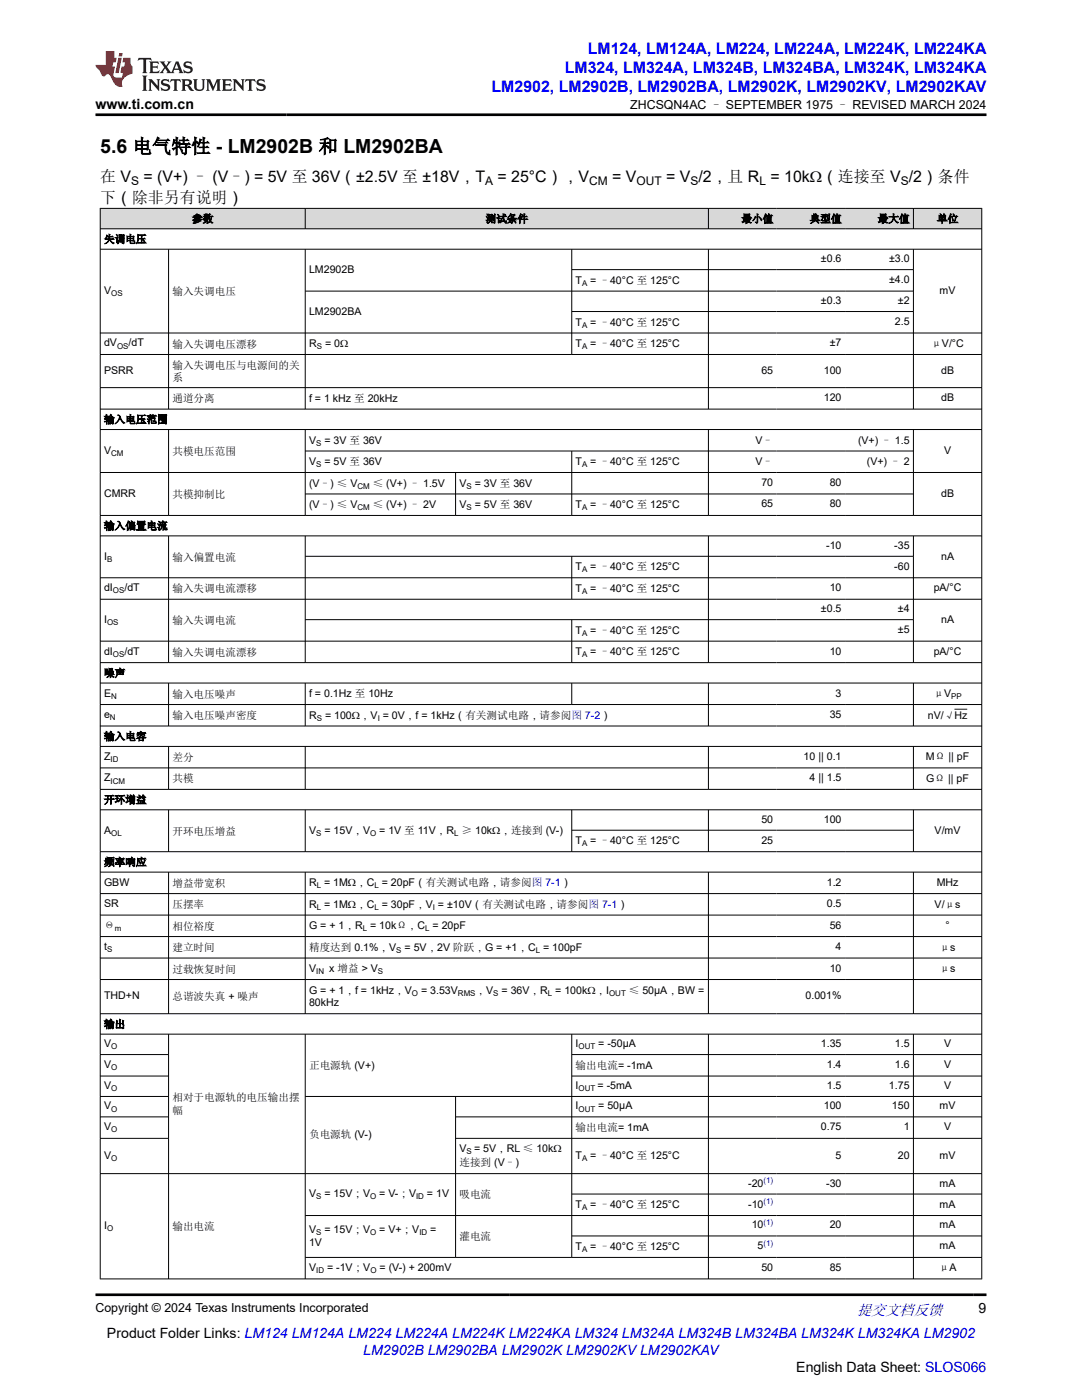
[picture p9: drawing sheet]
<svg xmlns="http://www.w3.org/2000/svg" width="216mm" height="279mm" viewBox="0 0 216 279" stroke-linecap="round" stroke-linejoin="round" font-family="sans-serif">
<defs><g id="words">
<text font-size="3.9" x="20" y="30.5">5.6 电气特性 - LM2902B 和 LM2902BA</text>
<g font-size="3.2" fill="#00f">
<text x="117.3" y="10.7">LM124, LM124A, LM224, LM224A, LM224K, LM224KA</text>
<text x="112.7" y="14.5">LM324, LM324A, LM324B, LM324BA, LM324K, LM324KA</text>
<text x="98.1" y="18.3">LM2902, LM2902B, LM2902BA, LM2902K, LM2902KV, LM2902KAV</text>
</g>
<g font-size="3.2">
<text x="20" y="40.4">下（除非另有说明）</text>
<text x="20" y="36.3">在 V</text>
<text x="28.6" y="36.3">= (V+) – (V–) = 5V 至 36V（±2.5V 至 ±18V，T</text>
<text x="99.3" y="36.3">= 25°C），V</text>
<text x="122.2" y="36.3">= V</text>
<text x="132.9" y="36.3">= V /2，且 R = 10kΩ（连接至 V /2）条件</text>
</g>
<text font-size="3" fill="#00f" x="171" y="262.4">提交文档反馈</text>
<g font-size="2.8">
<text x="19" y="21.7">www.ti.com.cn</text>
<text x="195.3" y="262.1">9</text>
<text x="21.4" y="266.9">Product Folder Links: LM124 LM124A LM224 LM224A LM224K LM224KA LM324 LM324A LM324B LM324BA LM324K LM324KA LM2902</text>
<text x="158.9" y="273.7">English Data Sheet: SLOS066</text>
</g>
<text font-size="2.8" fill="#00f" x="72.5" y="270.3">LM2902B LM2902BA LM2902K LM2902KV LM2902KAV</text>
<g font-size="2.5">
<text x="125.8" y="21.8">ZHCSQN4AC – SEPTEMBER 1975 – REVISED MARCH 2024</text>
<text x="19" y="261.8">Copyright © 2024 Texas Instruments Incorporated</text>
</g>
<g font-size="2.4">
<text x="26.2" y="36.9">S</text>
<text x="96.8" y="36.9">A</text>
<text x="117.6" y="36.9">CM</text>
<text x="127" y="36.9">OUT</text>
<text x="137.8" y="36.9">S</text>
<text x="151.5" y="36.9">L</text>
<text x="179.7" y="36.9">S</text>
</g>
<g font-size="2.1">
<text x="38.3" y="44.4">参数</text>
<text x="96.9" y="44.4">测试条件</text>
<text x="147.9" y="44.4">最小值</text>
<text x="161.6" y="44.4">典型值</text>
<text x="175.1" y="44.4">最大值</text>
<text x="187" y="44.4">单位</text>
<text x="20.8" y="48.5">失调电压</text>
<text x="163.8" y="52.3">±0.6</text>
<text x="177.4" y="52.3">±3.0</text>
<text x="20.8" y="58.6">V</text>
<text x="34.4" y="58.9">输入失调电压</text>
<text x="61.7" y="54.5">LM2902B</text>
<text x="114.9" y="56.6">T</text>
<text x="117.8" y="56.6">= –40°C 至 125°C</text>
<text x="177.4" y="56.5">±4.0</text>
<text x="187.5" y="58.6">mV</text>
<text x="61.7" y="62.8">LM2902BA</text>
<text x="114.9" y="65">T</text>
<text x="117.8" y="65">= –40°C 至 125°C</text>
<text x="163.8" y="60.7">±0.3</text>
<text x="178.6" y="64.9">2.5</text>
<text x="179.2" y="60.7">±2</text>
<text x="20.8" y="69.2">dV</text>
<text x="25.7" y="69.2">/dT</text>
<text x="34.4" y="69.4">输入失调电压漂移</text>
<text x="61.7" y="69.3">R</text>
<text x="64.9" y="69.3">= 0Ω</text>
<text x="114.9" y="69.3">T</text>
<text x="117.8" y="69.3">= –40°C 至 125°C</text>
<text x="165.6" y="69.2">±7</text>
<text x="185.8" y="69.3">μV/°C</text>
<text x="20.8" y="74.6">PSRR</text>
<text x="34.4" y="73.5">输入失调电压与电源间的关</text>
<text x="34.4" y="76.1">系</text>
<text x="151.9" y="74.6">65</text>
<text x="164.4" y="74.6">100</text>
<text x="187.8" y="74.6">dB</text>
<text x="34.4" y="80.3">通道分离</text>
<text x="61.7" y="80.2">f = 1 kHz 至 20kHz</text>
<text x="164.4" y="80.1">120</text>
<text x="187.8" y="80.1">dB</text>
<text x="20.8" y="84.4">输入电压范围</text>
<text x="61.7" y="88.5">V</text>
<text x="64.7" y="88.5">= 3V 至 36V</text>
<text x="150.8" y="88.5">V–</text>
<text x="171.2" y="88.5">(V+) – 1.5</text>
<text x="20.8" y="90.6">V</text>
<text x="34.4" y="90.8">共模电压范围</text>
<text x="61.7" y="92.8">V</text>
<text x="64.7" y="92.8">= 5V 至 36V</text>
<text x="114.9" y="92.8">T</text>
<text x="117.8" y="92.8">= –40°C 至 125°C</text>
<text x="150.8" y="92.8">V–</text>
<text x="173" y="92.8">(V+) – 2</text>
<text x="188.4" y="90.6">V</text>
<text x="20.8" y="99.1">CMRR</text>
<text x="34.4" y="99.3">共模抑制比</text>
<text x="61.7" y="97.1">(V–) ≤ V</text>
<text x="61.7" y="101.4">(V–) ≤ V</text>
<text x="74.4" y="97.1">≤ (V+) – 1.5V</text>
<text x="74.4" y="101.4">≤ (V+) – 2V</text>
<text x="91.7" y="97.1">V</text>
<text x="91.7" y="101.4">V</text>
<text x="94.7" y="97.1">= 3V 至 36V</text>
<text x="94.7" y="101.4">= 5V 至 36V</text>
<text x="114.9" y="101.4">T</text>
<text x="117.8" y="101.4">= –40°C 至 125°C</text>
<text x="151.9" y="97">70</text>
<text x="151.9" y="101.3">65</text>
<text x="165.6" y="97">80</text>
<text x="165.6" y="101.3">80</text>
<text x="187.8" y="99.1">dB</text>
<text x="20.8" y="105.7">输入偏置电流</text>
<text x="20.8" y="111.7">I</text>
<text x="34.4" y="111.9">输入偏置电流</text>
<text x="114.9" y="113.8">T</text>
<text x="117.8" y="113.8">= –40°C 至 125°C</text>
<text x="164.9" y="109.5">-10</text>
<text x="178.4" y="109.5">-35</text>
<text x="178.4" y="113.7">-60</text>
<text x="187.8" y="111.7">nA</text>
<text x="20.8" y="118">dI</text>
<text x="24.8" y="118">/dT</text>
<text x="34.4" y="118.2">输入失调电流漂移</text>
<text x="114.9" y="118.1">T</text>
<text x="117.8" y="118.1">= –40°C 至 125°C</text>
<text x="165.6" y="118">10</text>
<text x="186.3" y="118">pA/°C</text>
<text x="20.8" y="124.3">I</text>
<text x="34.4" y="124.5">输入失调电流</text>
<text x="163.8" y="122.2">±0.5</text>
<text x="179.2" y="122.2">±4</text>
<text x="187.8" y="124.3">nA</text>
<text x="20.8" y="130.6">dI</text>
<text x="24.8" y="130.6">/dT</text>
<text x="34.4" y="130.9">输入失调电流漂移</text>
<text x="114.9" y="126.5">T</text>
<text x="114.9" y="130.8">T</text>
<text x="117.8" y="126.5">= –40°C 至 125°C</text>
<text x="117.8" y="130.8">= –40°C 至 125°C</text>
<text x="165.6" y="130.6">10</text>
<text x="179.2" y="126.4">±5</text>
<text x="186.3" y="130.6">pA/°C</text>
<text x="20.8" y="135">噪声</text>
<text x="20.8" y="139">E</text>
<text x="20.8" y="143.3">e</text>
<text x="34.4" y="139.2">输入电压噪声</text>
<text x="34.4" y="143.5">输入电压噪声密度</text>
<text x="61.7" y="139.1">f = 0.1Hz 至 10Hz</text>
<text x="61.7" y="143.4">R</text>
<text x="64.9" y="143.4">= 100Ω，V = 0V，f = 1kHz（有关测试电路，请参阅图 7-2）</text>
<text x="165.6" y="143.3">35</text>
<text x="166.7" y="139">3</text>
<text x="185.1" y="143.4">nV/√Hz</text>
<text x="186.3" y="139.1">μV</text>
<text x="20.8" y="147.7">输入电容</text>
<text x="20.8" y="151.7">Z</text>
<text x="20.8" y="155.9">Z</text>
<text x="34.4" y="151.9">差分</text>
<text x="160.4" y="151.7">10 || 0.1</text>
<text x="161.5" y="155.9">4 || 1.5</text>
<text x="184.8" y="151.8">MΩ || pF</text>
<text x="20.8" y="160.3">开环增益</text>
<text x="34.4" y="156.2">共模</text>
<text x="184.8" y="156.1">GΩ || pF</text>
<text x="20.8" y="166.3">A</text>
<text x="34.4" y="166.6">开环电压增益</text>
<text x="61.7" y="166.4">V</text>
<text x="64.7" y="166.4">= 15V，V</text>
<text x="75.7" y="166.4">= 1V 至 11V，R ≥ 10kΩ，连接到 (V-)</text>
<text x="151.9" y="164.2">50</text>
<text x="164.4" y="164.2">100</text>
<text x="186.5" y="166.3">V/mV</text>
<text x="20.8" y="172.8">频率响应</text>
<text x="114.9" y="168.5">T</text>
<text x="117.8" y="168.5">= –40°C 至 125°C</text>
<text x="151.9" y="168.4">25</text>
<text x="20.8" y="176.7">GBW</text>
<text x="34.4" y="177">增益带宽积</text>
<text x="61.7" y="176.8">R = 1MΩ，C = 20pF（有关测试电路，请参阅图 7-1）</text>
<text x="165" y="176.7">1.2</text>
<text x="186.9" y="176.7">MHz</text>
<text x="20.8" y="181">SR</text>
<text x="20.8" y="185.4">Θ</text>
<text x="34.4" y="181.2">压摆率</text>
<text x="34.4" y="185.5">相位裕度</text>
<text x="61.7" y="181.1">R = 1MΩ，C = 30pF，V = ±10V（有关测试电路，请参阅图 7-1）</text>
<text x="61.7" y="185.4">G = + 1，R = 10kΩ，C = 20pF</text>
<text x="165" y="181">0.5</text>
<text x="165.6" y="185.3">56</text>
<text x="186.5" y="181.1">V/μs</text>
<text x="188.7" y="185.3">°</text>
<text x="20.8" y="189.6">t</text>
<text x="34.4" y="189.8">建立时间</text>
<text x="61.7" y="189.7">精度达到 0.1%，V</text>
<text x="80.7" y="189.7">= 5V，2V 阶跃，G = +1，C = 100pF</text>
<text x="166.7" y="189.6">4</text>
<text x="187.5" y="189.7">μs</text>
<text x="34.4" y="194.1">过载恢复时间</text>
<text x="61.7" y="194">V</text>
<text x="65.7" y="194">x 增益 &gt; V</text>
<text x="165.6" y="193.9">10</text>
<text x="187.5" y="194">μs</text>
<text x="20.8" y="199.4">THD+N</text>
<text x="34.4" y="199.6">总谐波失真 + 噪声</text>
<text x="61.7" y="198.3">G = + 1，f = 1kHz，V</text>
<text x="61.7" y="200.8">80kHz</text>
<text x="84" y="198.3">= 3.53V</text>
<text x="94.9" y="198.3">，V</text>
<text x="100.1" y="198.3">= 36V，R = 100kΩ，I</text>
<text x="125.5" y="198.3">≤ 50µA，BW =</text>
<text x="160.7" y="199.4">0.001%</text>
<text x="20.8" y="205.1">输出</text>
<text x="20.8" y="209">V</text>
<text x="114.9" y="209">I</text>
<text x="119.4" y="209">= -50µA</text>
<text x="163.8" y="209">1.35</text>
<text x="178.6" y="209">1.5</text>
<text x="188.4" y="209">V</text>
<text x="20.8" y="213.2">V</text>
<text x="61.7" y="213.3">正电源轨 (V+)</text>
<text x="114.9" y="213.3">输出电流= -1mA</text>
<text x="165" y="213.2">1.4</text>
<text x="178.6" y="213.2">1.6</text>
<text x="188.4" y="213.2">V</text>
<text x="20.8" y="217.3">V</text>
<text x="20.8" y="221.4">V</text>
<text x="34.4" y="219.8">相对于电源轨的电压输出摆</text>
<text x="114.9" y="217.3">I</text>
<text x="114.9" y="221.4">I</text>
<text x="119.2" y="217.3">= -5mA</text>
<text x="119.4" y="221.4">= 50µA</text>
<text x="164.4" y="221.4">100</text>
<text x="165" y="217.3">1.5</text>
<text x="177.4" y="217.3">1.75</text>
<text x="178" y="221.4">150</text>
<text x="187.5" y="221.4">mV</text>
<text x="188.4" y="217.3">V</text>
<text x="20.8" y="225.6">V</text>
<text x="34.4" y="222.3">幅</text>
<text x="61.7" y="227.2">负电源轨 (V-)</text>
<text x="114.9" y="225.7">输出电流= 1mA</text>
<text x="163.8" y="225.6">0.75</text>
<text x="180.3" y="225.6">1</text>
<text x="188.4" y="225.6">V</text>
<text x="20.8" y="231.3">V</text>
<text x="91.7" y="230">V</text>
<text x="91.7" y="232.7">连接到 (V–)</text>
<text x="94.6" y="230">= 5V，RL ≤ 10kΩ</text>
<text x="114.9" y="231.4">T</text>
<text x="117.8" y="231.4">= –40°C 至 125°C</text>
<text x="166.7" y="231.3">5</text>
<text x="179.1" y="231.3">20</text>
<text x="187.5" y="231.3">mV</text>
<text x="61.7" y="239">V</text>
<text x="64.7" y="239">= 15V；V</text>
<text x="75.7" y="239">= V-；V</text>
<text x="85.2" y="239">= 1V</text>
<text x="91.7" y="239.2">吸电流</text>
<text x="149.3" y="236.8">-20</text>
<text x="164.9" y="236.8">-30</text>
<text x="187.5" y="236.8">mA</text>
<text x="20.8" y="245.3">I</text>
<text x="34.4" y="245.5">输出电流</text>
<text x="114.9" y="241.1">T</text>
<text x="117.8" y="241.1">= –40°C 至 125°C</text>
<text x="149.3" y="241">-10</text>
<text x="150" y="245.2">10</text>
<text x="165.6" y="245.2">20</text>
<text x="187.5" y="241">mA</text>
<text x="187.5" y="245.2">mA</text>
<text x="61.7" y="246">V</text>
<text x="61.7" y="248.6">1V</text>
<text x="64.7" y="246">= 15V；V</text>
<text x="75.7" y="246">= V+；V</text>
<text x="85.9" y="246">=</text>
<text x="91.7" y="247.5">灌电流</text>
<text x="114.9" y="249.5">T</text>
<text x="117.8" y="249.5">= –40°C 至 125°C</text>
<text x="151.2" y="249.4">5</text>
<text x="187.5" y="249.4">mA</text>
<text x="61.7" y="253.6">V</text>
<text x="65.3" y="253.6">= -1V；V</text>
<text x="75.7" y="253.6">= (V-) + 200mV</text>
<text x="151.9" y="253.6">50</text>
<text x="165.6" y="253.6">85</text>
<text x="187.3" y="253.7">μA</text>
</g>
<g font-size="1.6">
<text x="22.2" y="59.1">OS</text>
<text x="116.1" y="57">A</text>
<text x="116.1" y="65.4">A</text>
<text x="23.4" y="69.6">OS</text>
<text x="63.2" y="69.7">S</text>
<text x="116.1" y="69.7">A</text>
<text x="63.1" y="88.9">S</text>
<text x="22.2" y="91">CM</text>
<text x="63.1" y="93.2">S</text>
<text x="116.1" y="93.2">A</text>
<text x="71.3" y="97.5">CM</text>
<text x="71.3" y="101.8">CM</text>
<text x="93.1" y="97.5">S</text>
<text x="93.1" y="101.8">S</text>
<text x="116.1" y="101.8">A</text>
<text x="21.4" y="112.1">B</text>
<text x="22.5" y="118.4">OS</text>
<text x="116.1" y="114.2">A</text>
<text x="116.1" y="118.5">A</text>
<text x="21.4" y="124.7">OS</text>
<text x="22.5" y="131.1">OS</text>
<text x="116.1" y="126.9">A</text>
<text x="116.1" y="131.2">A</text>
<text x="21.9" y="143.7">N</text>
<text x="22.2" y="139.4">N</text>
<text x="63.2" y="143.8">S</text>
<text x="75.4" y="143.8">I</text>
<text x="189.8" y="139.5">PP</text>
<text x="22.1" y="152.1">ID</text>
<text x="22.1" y="156.4">ICM</text>
<text x="22.2" y="166.8">OL</text>
<text x="63.1" y="166.9">S</text>
<text x="73.9" y="166.9">O</text>
<text x="90.6" y="166.9">L</text>
<text x="116.1" y="168.9">A</text>
<text x="63.2" y="177.3">L</text>
<text x="74.7" y="177.3">L</text>
<text x="22.9" y="185.8">m</text>
<text x="63.2" y="181.6">L</text>
<text x="72.4" y="185.8">L</text>
<text x="74.7" y="181.6">L</text>
<text x="84.8" y="185.8">L</text>
<text x="86.4" y="181.6">I</text>
<text x="21.4" y="190">S</text>
<text x="79.1" y="190.1">S</text>
<text x="106.9" y="190.1">L</text>
<text x="63.1" y="194.4">IN</text>
<text x="75.4" y="194.4">S</text>
<text x="82.2" y="198.7">O</text>
<text x="91.4" y="198.7">RMS</text>
<text x="98.4" y="198.7">S</text>
<text x="109.3" y="198.7">L</text>
<text x="121.5" y="198.7">OUT</text>
<text x="22.2" y="209.4">O</text>
<text x="115.4" y="209.4">OUT</text>
<text x="22.2" y="213.6">O</text>
<text x="22.2" y="217.8">O</text>
<text x="22.2" y="221.8">O</text>
<text x="115.4" y="217.8">OUT</text>
<text x="115.4" y="221.8">OUT</text>
<text x="22.2" y="226">O</text>
<text x="22.2" y="231.7">O</text>
<text x="93.1" y="230.4">S</text>
<text x="116.1" y="231.8">A</text>
<text x="63.1" y="239.4">S</text>
<text x="73.9" y="239.4">O</text>
<text x="83" y="239.4">ID</text>
<text x="21.4" y="245.7">O</text>
<text x="116.1" y="241.5">A</text>
<text x="63.1" y="246.5">S</text>
<text x="73.9" y="246.5">O</text>
<text x="83.7" y="246.5">ID</text>
<text x="116.1" y="249.9">A</text>
<text x="63.1" y="254.1">ID</text>
<text x="73.9" y="254.1">O</text>
</g>
<g font-size="1.6" fill="#00f">
<text x="152.3" y="236.1">(1)</text>
<text x="152.3" y="240.3">(1)</text>
<text x="152.3" y="244.5">(1)</text>
<text x="152.3" y="248.6">(1)</text>
</g>
</g></defs>
<g fill="#d8d8d8">
<path d="M20 41.6h175.9v4.1h-175.9z" fill-rule="evenodd"/>
<path d="M20.1 41.6h40.7v4h-40.7z" fill-rule="evenodd"/>
<path d="M61 41.6h80.3v4h-80.3z" fill-rule="evenodd"/>
<path d="M141.4 41.6h13.6v4h-13.6z" fill-rule="evenodd"/>
<path d="M155 41.6h13.6v4h-13.6z" fill-rule="evenodd"/>
<path d="M168.6 41.6h13.6v4h-13.6z" fill-rule="evenodd"/>
<path d="M182.3 41.6h13.5v4h-13.5z" fill-rule="evenodd"/>
</g>
<g fill="none" stroke="#000" stroke-width=".2">
<path d="M19.9 41.6h176.1M19.9 45.7h176.1M19.9 49.7h176.1M20 41.5v213.8M33.6 49.7v32M60.9 41.5v4.2M60.9 49.7v32M60.9 58.1h121.4M114.1 49.7v21.1M114.1 53.8h68.2M141.4 41.5v4.2M141.4 49.7v32"/>
<path d="M182.3 41.5v4.2M182.3 49.7v32M195.9 41.5v213.8M19.9 66.5h176.1M19.9 70.7h176.1M19.9 77.4h176.1M114.1 62.2h68.2M19.9 81.6h176.1M19.9 85.7h176.1M19.9 94.3h176.1M33.6 85.7v17.2M60.9 85.7v17.2"/>
<path d="M60.9 90h121.4M60.9 98.6h121.4M90.9 94.3v8.6M114.1 90v12.9M141.4 85.7v17.2M182.3 85.7v17.2M19.9 102.9h176.1M19.9 106.9h176.1M19.9 115.3h176.1M19.9 119.6h176.1M33.6 106.9v25.4M60.9 106.9v25.4"/>
<path d="M60.9 111h121.4M114.1 111v8.7M141.4 106.9v25.4M182.3 106.9v25.4M19.9 128h176.1M19.9 132.2h176.1M19.9 136.3h176.1M33.6 136.3v8.7M60.9 136.3v8.7M60.9 123.7h121.4M114.1 123.7v8.6M114.1 136.3v4.4"/>
<path d="M141.4 136.3v8.7M182.3 136.3v8.7M19.9 140.6h176.1M19.9 144.9h176.1M19.9 149h176.1M19.9 153.3h176.1M19.9 157.5h176.1M33.6 149v8.6M60.9 149v8.6M141.4 149v8.6M182.3 149v8.6M190.4 141.5h2.6"/>
<path d="M19.9 161.6h176.1M19.9 170h176.1M19.9 174h176.1M19.9 178.3h176.1M33.6 161.6v8.4M33.6 174v28.4M60.9 161.6v8.4M60.9 174v28.4M114.1 161.6v8.4M114.1 165.7h68.2M141.4 161.6v8.4M141.4 174v28.4"/>
<path d="M182.3 161.6v8.4M182.3 174v28.4M19.9 182.6h176.1M19.9 186.9h176.1M19.9 191.2h176.1M19.9 195.5h176.1M19.9 202.3h176.1M19.9 206.4h176.1M19.9 210.5h13.8M19.9 218.8h13.8M19.9 214.7h13.8M33.6 206.4v48.9"/>
<path d="M60.9 206.4v48.9M90.9 218.8v32.2M114.1 206.4v44.6M114.1 210.5h81.9M114.1 214.7h81.9M141.4 206.4v48.9M182.3 206.4v48.9M196 218.8h-135.1M19.9 234.2h176.1M19.9 222.9h13.8M19.9 227.2h13.8M90.9 222.9h105.1"/>
<path d="M90.9 227.2h105.1M114.1 238.3h81.9M114.1 246.7h81.9M196 255.2h-176.1M196 242.6h-135.1M196 250.9h-135.1"/>
</g>
<path d="M27.7 11.6l-.2 .5 .5-.2h.6v.1v2.2l-.2 .4h1l-.2-.4v-2.2v-.1h.5l.5 .2-.1-.5zM29.8 12.3l.2 .4v1.5l-.2 .4h1.9l.1-.6a1.08 1.08 0 0 1-1.3 .2v-.7h.6l.4 .2v-.7l-.4 .2h-.6v-.5l.2-.2a1 1 0 0 1 1 .3l-.1-.5zM31.8 12.3l1 1.1-1 1.2h.9l-.2-.2 .4-.8 .5 .8-.2 .2h1.6l-.2-.2 .1-.5h1l.1 .5-.1 .2h.9l-.2-.3-.8-2h-.5l-1 2.2-.8-1.1 .9-1.1h-.8l.2 .2-.5 .6-.3-.6 .1-.2zM35.2 12.7l.4 1h-.8zM36.8 12.4a.65 .65 0 0 0-.2 .7 .65 .65 0 0 0 .6 .5l.7 .1 .1 .3a.79 .79 0 0 1-.7 .4 .79 .79 0 0 1-.7-.5l.1 .7 .2-.1a.93 .93 0 0 0 1.1 .1 .93 .93 0 0 0 .4-1 1.46 1.46 0 0 0-1.2-.6l-.1-.3a1.09 1.09 0 0 1 1.2 .2l-.2-.6-.1 .1-.6-.2zM28.4 15.1l.2 .4v2.2l-.2 .4h1l-.2-.4v-2.2l.2-.4zM29.6 15.8l.2 .4v1.5l-.2 .4h.8l-.3-.4v-1.3l1.7 1.8v-2l.2-.4h-.8l.2 .2 .1 1.1-1.2-1.3zM32.3 15.9a.65 .65 0 0 0-.2 .8 .65 .65 0 0 0 .7 .4l.6 .2 .1 .2a.79 .79 0 0 1-.7 .4 .79 .79 0 0 1-.7-.5l.1 .7 .2-.1a.93 .93 0 0 0 1.1 .1 .93 .93 0 0 0 .4-.9 1.46 1.46 0 0 0-1.2-.6l-.1-.4a1.09 1.09 0 0 1 1.2 .2l-.2-.6-.1 .1-.6-.1zM34.1 15.8l-.1 .6a.63 .63 0 0 1 .7-.3l.1 1.6-.3 .4h1l-.2-.4v-1.6a.66 .66 0 0 1 .8 .3l-.1-.6zM36.2 15.8l.2 .4v1.5l-.2 .4h.9l-.2-.2v-.7h.5l.1 .2a.79 .79 0 0 0 1.2 .6l-1-.9a.61 .61 0 0 0 .6-.6 .61 .61 0 0 0-.5-.7zM36.9 16.1h.2a.47 .47 0 0 1 .5 .1 .47 .47 0 0 1 .1 .5l-.2 .1-.6 .1zM38.5 15.8l.2 .2a2.27 2.27 0 0 0 .4 2 1.04 1.04 0 0 0 1.7-.7v-1.3l.2-.2h-.8l.2 .4v1.1a.6 .6 0 0 1-.6 .6 .6 .6 0 0 1-.6-.6v-1.1l.3-.4zM41.1 15.8l.2 .4v1.5l-.2 .4h.7l-.2-.4v-1.4l.9 1.9 .8-1.9v1.4l-.2 .4h1l-.3-.4v-1.5l.3-.4h-.8l-.7 1.5-.7-1.5zM44.3 15.8l.2 .4v1.5l-.2 .4h1.9l.1-.6a1.09 1.09 0 0 1-1.3 .2v-.7h.6l.4 .2v-.6l-.4 .2h-.6v-.6l.2-.1a1.01 1.01 0 0 1 1 .3l-.1-.6zM46.4 15.8l.3 .4v1.5l-.3 .4h.8l-.2-.4v-1.3l1.6 1.8v-2l.2-.4h-.7l.2 .2v1.1l-1.2-1.3zM49 15.8l-.1 .6a.63 .63 0 0 1 .8-.3v1.6l-.3 .4h1l-.2-.4v-1.6a.66 .66 0 0 1 .8 .3l-.1-.6zM51.4 15.9a.65 .65 0 0 0-.2 .8 .65 .65 0 0 0 .6 .4l.6 .2 .2 .2a.79 .79 0 0 1-.8 .4 .79 .79 0 0 1-.6-.5l.1 .7 .2-.1a.93 .93 0 0 0 1 .1 .93 .93 0 0 0 .5-.9 1.46 1.46 0 0 0-1.3-.6l-.1-.4a1.09 1.09 0 0 1 1.3 .2l-.2-.6-.2 .1-.5-.1z" fill="#231f20"/>
<path d="M21.1 10.2v2.8h-2.1l.1 .3 .9 1a.95 .95 0 0 0 .9 .9 .59 .59 0 0 1 .6-.4 .59 .59 0 0 1 .5 .4l.4 .7a1.59 1.59 0 0 0 2.1 1.4 1.61 1.61 0 0 1 1-2.3l1-.3-.1-1.5a1.59 1.59 0 0 1-.4-1.7h-1.4l-.2 .9h.5l-.1 .9h-.5l-.2 1v.2l.4 .1-.2 .9h-.6a.73 .73 0 0 1-1.1-.7l.3-1.5h-.5l.2-.9h.5l.2-.9h-.5v-1.3zM23.6 11.5l-.6 3.1h.7l.6-3.1zM23.8 10.6l-.1 .6h.7l.1-.6z" fill="#ed1c24"/>
<path d="M19 22.9h177.8M19 258.4h177.8" fill="none" stroke="#000" stroke-width=".53"/>
<use href="#words"/>
</svg>
